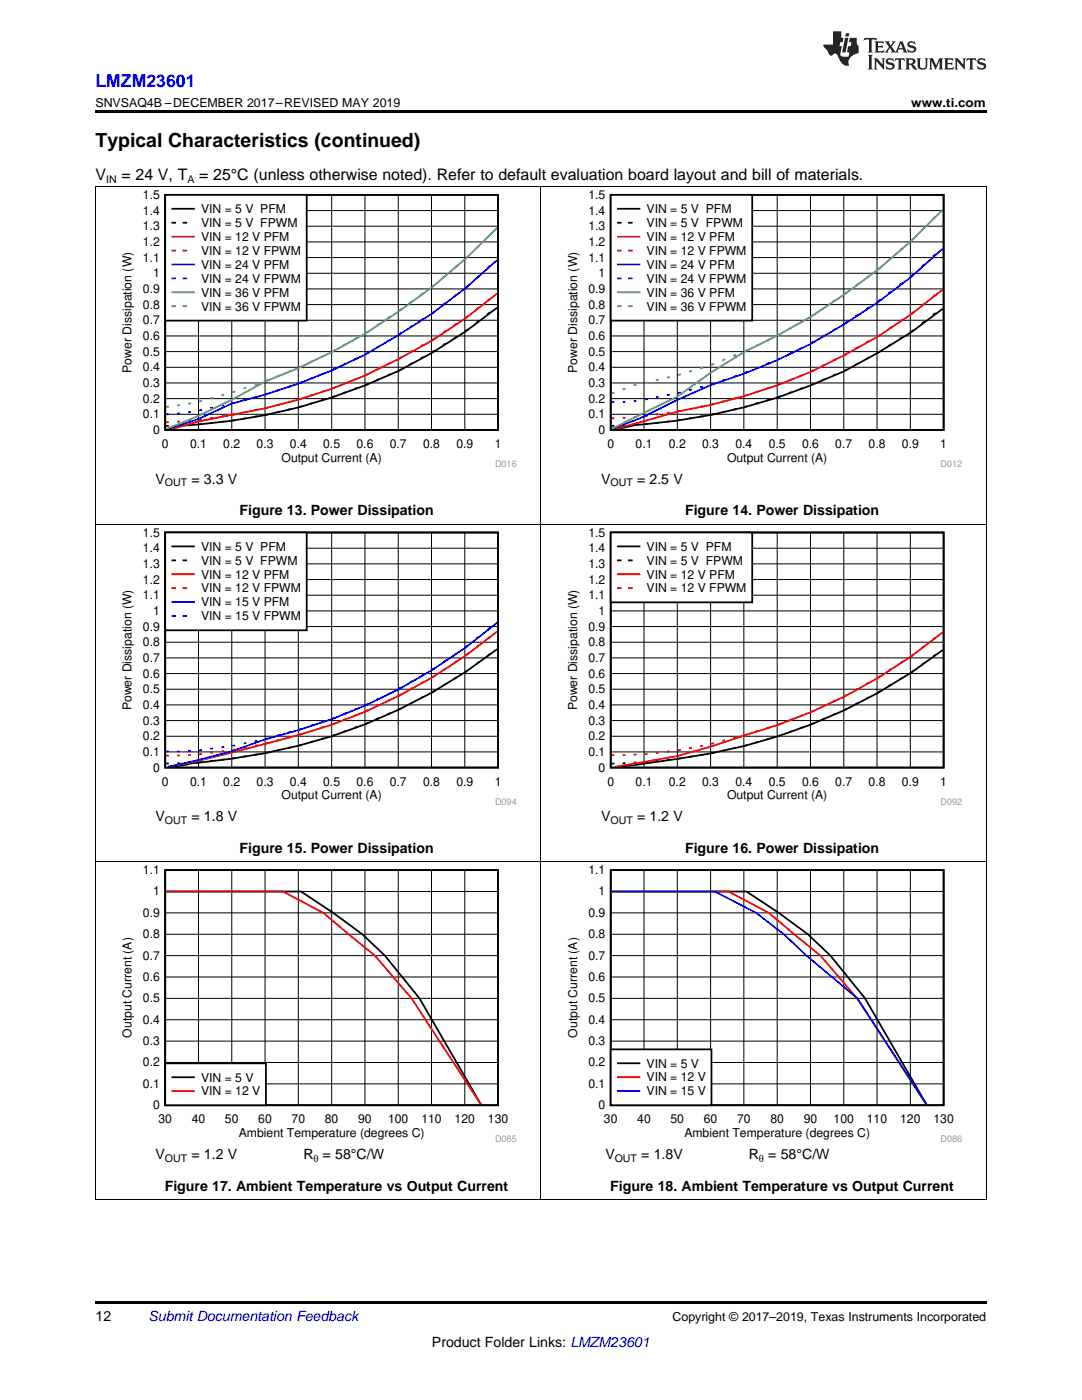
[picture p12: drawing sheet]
<svg xmlns="http://www.w3.org/2000/svg" width="216mm" height="279mm" viewBox="0 0 216 279" stroke-linecap="round" stroke-linejoin="round" font-family="sans-serif">
<defs><g id="words">
<text font-size="3.9" x="19" y="29.3">Typical Characteristics (continued)</text>
<text font-size="3.5" fill="#00f" x="19" y="17.3">LMZM23601</text>
<g font-size="3.2">
<text x="19" y="36">V</text>
<text x="24.2" y="36">= 24 V, T</text>
<text x="39.8" y="36">= 25°C (unless otherwise noted). Refer to default evaluation board layout and bill of materials.</text>
</g>
<g font-size="2.8">
<text x="31" y="96.5">V</text>
<text x="38.2" y="96.5">= 3.3 V</text>
<text x="119.9" y="96.5">V</text>
<text x="127.1" y="96.5">= 2.5 V</text>
<text x="47.8" y="102.9">Figure 13. Power Dissipation</text>
<text x="136.7" y="102.9">Figure 14. Power Dissipation</text>
<text x="31" y="163.9">V</text>
<text x="38.2" y="163.9">= 1.8 V</text>
<text x="119.9" y="163.9">V</text>
<text x="127.1" y="163.9">= 1.2 V</text>
<text x="47.8" y="170.3">Figure 15. Power Dissipation</text>
<text x="136.7" y="170.3">Figure 16. Power Dissipation</text>
<text x="31" y="231.3">V</text>
<text x="38.2" y="231.3">= 1.2 V</text>
<text x="60.5" y="231.3">R = 58°C/W</text>
<text x="120.8" y="231.3">V</text>
<text x="128" y="231.3">= 1.8V</text>
<text x="149.4" y="231.3">R = 58°C/W</text>
<text x="32.9" y="237.6">Figure 17. Ambient Temperature vs Output Current</text>
<text x="121.8" y="237.6">Figure 18. Ambient Temperature vs Output Current</text>
<text x="19" y="263.6">12</text>
<text x="86.2" y="268.9">Product Folder Links: LMZM23601</text>
</g>
<text font-size="2.8" fill="#0000c8" x="29.6" y="263.6">Submit Documentation Feedback</text>
<g font-size="2.5">
<text x="19" y="21.4">SNVSAQ4B –DECEMBER 2017–REVISED MAY 2019</text>
<text x="181.8" y="21.4">www.ti.com</text>
<text x="134.2" y="263.6">Copyright © 2017–2019, Texas Instruments Incorporated</text>
</g>
<g font-size="2.4">
<text x="28.5" y="39.7">1.5</text>
<text x="117.4" y="39.7">1.5</text>
<text x="28.5" y="45.9">1.3</text>
<text x="28.5" y="42.8">1.4</text>
<text x="40.1" y="42.5">VIN = 5 V PFM</text>
<text x="40.1" y="45.3">VIN = 5 V FPWM</text>
<text x="117.4" y="45.9">1.3</text>
<text x="117.4" y="42.8">1.4</text>
<text x="129" y="42.5">VIN = 5 V PFM</text>
<text x="129" y="45.3">VIN = 5 V FPWM</text>
<text x="28.5" y="52.2">1.1</text>
<text x="28.5" y="49.1">1.2</text>
<text x="40.1" y="48.1">VIN = 12 V PFM</text>
<text x="40.1" y="50.9">VIN = 12 V FPWM</text>
<text x="40.1" y="53.6">VIN = 24 V PFM</text>
<text x="117.4" y="52.2">1.1</text>
<text x="117.4" y="49.1">1.2</text>
<text x="129" y="48.1">VIN = 12 V PFM</text>
<text x="129" y="50.9">VIN = 12 V FPWM</text>
<text x="129" y="53.6">VIN = 24 V PFM</text>
<text x="28.5" y="58.5">0.9</text>
<text x="30.5" y="55.3">1</text>
<text x="40.1" y="56.4">VIN = 24 V FPWM</text>
<text x="40.1" y="59.2">VIN = 36 V PFM</text>
<text x="117.4" y="58.5">0.9</text>
<text x="119.4" y="55.3">1</text>
<text x="129" y="56.4">VIN = 24 V FPWM</text>
<text x="129" y="59.2">VIN = 36 V PFM</text>
<text x="28.5" y="64.7">0.7</text>
<text x="28.5" y="61.6">0.8</text>
<text x="40.1" y="62">VIN = 36 V FPWM</text>
<text x="117.4" y="64.7">0.7</text>
<text x="117.4" y="61.6">0.8</text>
<text x="129" y="62">VIN = 36 V FPWM</text>
<text x="28.5" y="71">0.5</text>
<text x="28.5" y="67.8">0.6</text>
<text x="117.4" y="71">0.5</text>
<text x="117.4" y="67.8">0.6</text>
<text x="26.2" y="74.4" transform="rotate(-90 26.2 74.4)">Power Dissipation (W)</text>
<text x="28.5" y="77.2">0.3</text>
<text x="28.5" y="74.1">0.4</text>
<text x="115.1" y="74.4" transform="rotate(-90 115.1 74.4)">Power Dissipation (W)</text>
<text x="117.4" y="77.2">0.3</text>
<text x="117.4" y="74.1">0.4</text>
<text x="28.5" y="83.5">0.1</text>
<text x="28.5" y="80.4">0.2</text>
<text x="117.4" y="83.5">0.1</text>
<text x="117.4" y="80.4">0.2</text>
<text x="30.5" y="86.6">0</text>
<text x="32.3" y="89.4">0</text>
<text x="37.9" y="89.4">0.1</text>
<text x="44.6" y="89.4">0.2</text>
<text x="51.2" y="89.4">0.3</text>
<text x="57.8" y="89.4">0.4</text>
<text x="64.5" y="89.4">0.5</text>
<text x="71.1" y="89.4">0.6</text>
<text x="77.8" y="89.4">0.7</text>
<text x="84.4" y="89.4">0.8</text>
<text x="91.1" y="89.4">0.9</text>
<text x="98.7" y="89.4">1</text>
<text x="119.4" y="86.6">0</text>
<text x="121.2" y="89.4">0</text>
<text x="126.8" y="89.4">0.1</text>
<text x="133.5" y="89.4">0.2</text>
<text x="140.1" y="89.4">0.3</text>
<text x="146.7" y="89.4">0.4</text>
<text x="153.4" y="89.4">0.5</text>
<text x="160" y="89.4">0.6</text>
<text x="166.7" y="89.4">0.7</text>
<text x="173.3" y="89.4">0.8</text>
<text x="180" y="89.4">0.9</text>
<text x="187.6" y="89.4">1</text>
<text x="56.2" y="92.2">Output Current (A)</text>
<text x="145.1" y="92.2">Output Current (A)</text>
<text x="28.5" y="107.1">1.5</text>
<text x="117.4" y="107.1">1.5</text>
<text x="28.5" y="113.3">1.3</text>
<text x="28.5" y="110.2">1.4</text>
<text x="40.1" y="109.9">VIN = 5 V PFM</text>
<text x="40.1" y="112.7">VIN = 5 V FPWM</text>
<text x="117.4" y="113.3">1.3</text>
<text x="117.4" y="110.2">1.4</text>
<text x="129" y="109.9">VIN = 5 V PFM</text>
<text x="129" y="112.7">VIN = 5 V FPWM</text>
<text x="28.5" y="119.6">1.1</text>
<text x="28.5" y="116.5">1.2</text>
<text x="40.1" y="115.5">VIN = 12 V PFM</text>
<text x="40.1" y="118.2">VIN = 12 V FPWM</text>
<text x="117.4" y="119.6">1.1</text>
<text x="117.4" y="116.5">1.2</text>
<text x="129" y="115.5">VIN = 12 V PFM</text>
<text x="129" y="118.2">VIN = 12 V FPWM</text>
<text x="28.5" y="125.8">0.9</text>
<text x="30.5" y="122.7">1</text>
<text x="40.1" y="121">VIN = 15 V PFM</text>
<text x="40.1" y="123.8">VIN = 15 V FPWM</text>
<text x="117.4" y="125.8">0.9</text>
<text x="119.4" y="122.7">1</text>
<text x="28.5" y="129">0.8</text>
<text x="117.4" y="129">0.8</text>
<text x="28.5" y="135.2">0.6</text>
<text x="28.5" y="132.1">0.7</text>
<text x="117.4" y="135.2">0.6</text>
<text x="117.4" y="132.1">0.7</text>
<text x="26.2" y="141.8" transform="rotate(-90 26.2 141.8)">Power Dissipation (W)</text>
<text x="28.5" y="141.5">0.4</text>
<text x="28.5" y="138.3">0.5</text>
<text x="115.1" y="141.8" transform="rotate(-90 115.1 141.8)">Power Dissipation (W)</text>
<text x="117.4" y="141.5">0.4</text>
<text x="117.4" y="138.3">0.5</text>
<text x="28.5" y="147.7">0.2</text>
<text x="28.5" y="144.6">0.3</text>
<text x="117.4" y="147.7">0.2</text>
<text x="117.4" y="144.6">0.3</text>
<text x="28.5" y="150.9">0.1</text>
<text x="30.5" y="154">0</text>
<text x="117.4" y="150.9">0.1</text>
<text x="119.4" y="154">0</text>
<text x="32.3" y="156.8">0</text>
<text x="37.9" y="156.8">0.1</text>
<text x="44.6" y="156.8">0.2</text>
<text x="51.2" y="156.8">0.3</text>
<text x="56.2" y="159.5">Output Current (A)</text>
<text x="57.8" y="156.8">0.4</text>
<text x="64.5" y="156.8">0.5</text>
<text x="71.1" y="156.8">0.6</text>
<text x="77.8" y="156.8">0.7</text>
<text x="84.4" y="156.8">0.8</text>
<text x="91.1" y="156.8">0.9</text>
<text x="98.7" y="156.8">1</text>
<text x="121.2" y="156.8">0</text>
<text x="126.8" y="156.8">0.1</text>
<text x="133.5" y="156.8">0.2</text>
<text x="140.1" y="156.8">0.3</text>
<text x="145.1" y="159.5">Output Current (A)</text>
<text x="146.7" y="156.8">0.4</text>
<text x="153.4" y="156.8">0.5</text>
<text x="160" y="156.8">0.6</text>
<text x="166.7" y="156.8">0.7</text>
<text x="173.3" y="156.8">0.8</text>
<text x="180" y="156.8">0.9</text>
<text x="187.6" y="156.8">1</text>
<text x="28.5" y="174.5">1.1</text>
<text x="30.5" y="178.7">1</text>
<text x="117.4" y="174.5">1.1</text>
<text x="119.4" y="178.7">1</text>
<text x="28.5" y="183">0.9</text>
<text x="117.4" y="183">0.9</text>
<text x="28.5" y="191.5">0.7</text>
<text x="28.5" y="187.2">0.8</text>
<text x="117.4" y="191.5">0.7</text>
<text x="117.4" y="187.2">0.8</text>
<text x="28.5" y="195.8">0.6</text>
<text x="117.4" y="195.8">0.6</text>
<text x="28.5" y="200">0.5</text>
<text x="117.4" y="200">0.5</text>
<text x="26.2" y="207.1" transform="rotate(-90 26.2 207.1)">Output Current (A)</text>
<text x="28.5" y="208.6">0.3</text>
<text x="28.5" y="204.3">0.4</text>
<text x="115.1" y="207.1" transform="rotate(-90 115.1 207.1)">Output Current (A)</text>
<text x="117.4" y="208.6">0.3</text>
<text x="117.4" y="204.3">0.4</text>
<text x="28.5" y="212.8">0.2</text>
<text x="40.1" y="215.8">VIN = 5 V</text>
<text x="117.4" y="212.8">0.2</text>
<text x="129" y="213.1">VIN = 5 V</text>
<text x="129" y="215.8">VIN = 12 V</text>
<text x="28.5" y="217.1">0.1</text>
<text x="30.5" y="221.4">0</text>
<text x="40.1" y="218.6">VIN = 12 V</text>
<text x="117.4" y="217.1">0.1</text>
<text x="119.4" y="221.4">0</text>
<text x="129" y="218.6">VIN = 15 V</text>
<text x="31.6" y="224.1">30</text>
<text x="38.3" y="224.1">40</text>
<text x="44.9" y="224.1">50</text>
<text x="47.7" y="226.9">Ambient Temperature (degrees C)</text>
<text x="51.5" y="224.1">60</text>
<text x="58.2" y="224.1">70</text>
<text x="64.8" y="224.1">80</text>
<text x="71.5" y="224.1">90</text>
<text x="77.4" y="224.1">100</text>
<text x="84.1" y="224.1">110</text>
<text x="90.7" y="224.1">120</text>
<text x="97.4" y="224.1">130</text>
<text x="120.5" y="224.1">30</text>
<text x="127.2" y="224.1">40</text>
<text x="133.8" y="224.1">50</text>
<text x="136.6" y="226.9">Ambient Temperature (degrees C)</text>
<text x="140.4" y="224.1">60</text>
<text x="147.1" y="224.1">70</text>
<text x="153.7" y="224.1">80</text>
<text x="160.4" y="224.1">90</text>
<text x="166.3" y="224.1">100</text>
<text x="173" y="224.1">110</text>
<text x="179.6" y="224.1">120</text>
<text x="186.3" y="224.1">130</text>
</g>
<g font-size="2.1">
<text x="21.2" y="36.6">IN</text>
<text x="37.4" y="36.6">A</text>
<text x="32.9" y="97.1">OUT</text>
<text x="121.8" y="97.1">OUT</text>
<text x="32.9" y="164.5">OUT</text>
<text x="121.8" y="164.5">OUT</text>
<text x="32.9" y="231.8">OUT</text>
<text x="62.5" y="231.8">θ</text>
<text x="122.7" y="231.8">OUT</text>
<text x="151.4" y="231.8">θ</text>
</g>
<g font-size="1.8" fill="#999">
<text x="98.8" y="93.2">D016</text>
<text x="187.7" y="93.2">D012</text>
<text x="98.8" y="160.6">D094</text>
<text x="187.7" y="160.6">D092</text>
<text x="98.8" y="228">D085</text>
<text x="187.7" y="228">D086</text>
</g>
</g></defs>
<path d="M19 259.7h177.8v.5h-177.8z" fill="#000"/>
<g fill="none" stroke="#000" stroke-width=".2">
<path d="M19.1 172v67.4M33 177.9h66.4M39.6 173.6v47M46.2 173.6v47M52.9 173.6v47M59.5 173.6v47M66.2 173.6v47M72.8 173.6v47M79.5 173.6v47M86.1 173.6v47M92.7 173.6v47M107.9 172v67.4"/>
<path d="M196.8 172v67.4M33 199.2h66.4M33 195h66.4M33 190.7h66.4M33 186.5h66.4M33 182.2h66.4M33 216.3h66.4M33 212h66.4M33 207.8h66.4M33 203.5h66.4M19 239.3h177.8"/>
</g>
<path d="M33 173.7h66.4v46.9h-66.4zM33.1 177.9h27l6.4 4.3 5.8 4.3 4.5 4.2 6.9 8.5 12.3 21.2" fill="none" stroke="#000" stroke-width=".35"/>
<path d="M33.1 177.9h23.4l8 4.3 10.3 8.5 7.3 8.5 13.8 21.2" fill="none" stroke="#f00" stroke-width=".35"/>
<path d="M33 212.2h20.1v8.4h-20.1z" fill-rule="evenodd" fill="#fff"/>
<path d="M121.9 173.7h66.4v46.9h-66.4zM122 177.9h27l6.4 4.3 5.8 4.3 4.5 4.2 6.9 8.5 12.3 21.2M33 212.2h20.1v8.4h-20.1zM34.4 215h4.3" fill="none" stroke="#000" stroke-width=".35"/>
<path d="M122 177.9h23.4l8 4.3 10.3 8.5 7.3 8.5 13.8 21.2M34.4 217.8h4.3" fill="none" stroke="#f00" stroke-width=".35"/>
<g fill="none" stroke="#000" stroke-width=".2">
<path d="M121.9 177.9h66.4M128.5 173.6v47M135.1 173.6v47M141.8 173.6v47M148.4 173.6v47M155.1 173.6v47M161.7 173.6v47M168.4 173.6v47M175 173.6v47M181.6 173.6v47M121.9 199.2h66.4M121.9 195h66.4"/>
<path d="M121.9 190.7h66.4M121.9 186.5h66.4M121.9 182.2h66.4M121.9 216.3h66.4M121.9 212h66.4M121.9 207.8h66.4M121.9 203.5h66.4"/>
</g>
<path d="M122 177.9h20.7l8.2 4.3 5.5 4.3 4.5 4.2 10.2 8.5 13.7 21.2" fill="none" stroke="#00f" stroke-width=".35"/>
<path d="M121.9 209.4h20.1v11.2h-20.1z" fill-rule="evenodd" fill="#fff"/>
<g fill="none" stroke="#000" stroke-width=".35">
<path d="M33 106.3h66.4v46.9h-66.4zM84.5 139l-.5 .3M86.7 137.8l-.5 .4M88.9 136.5l-.5 .3M91.2 135.1l-.6 .4M93.4 133.7l-.6 .4M95.6 132.1l-.6 .4M97.8 130.5l-.6 .4M99.2 129.5a109.2 109.2 0 0 1-53 21.9l-7.9 .9-4 .7M33.1 152.4h.6M35.9 152.3h-.6M38.1 152.2h-.5"/>
<path d="M40.3 152.1h-.5M42.5 151.8l-.5 .1M44.7 151.6h-.5M46.9 151.3l-.5 .1M49.2 150.9l-.6 .1M51.4 150.6h-.6M53.6 150.1l-.6 .2M55.8 149.6l-.6 .2M58 149.2l-.6 .1M60.2 148.6l-.5 .2M62.4 148l-.5 .1M64.6 147.3l-.5 .2"/>
<path d="M66.8 146.7l-.5 .1M69 145.9l-.5 .2M71.3 145.1l-.6 .2M73.5 144.2l-.6 .3M75.7 143.3l-.6 .2M77.9 142.3l-.6 .3M80.1 141.3l-.5 .3M82.3 140.2l-.5 .3M121.9 209.4h20.1v11.2h-20.1zM123.3 212.2h4.3"/>
</g>
<g fill="none" stroke="#f00" stroke-width=".35">
<path d="M77.9 139.6l-.6 .3M80.1 138.6l-.5 .3M82.3 137.3l-.5 .3M84.5 136.1l-.5 .3M86.7 134.8l-.5 .4M88.9 133.4l-.5 .3M91.2 131.9l-.6 .4M93.4 130.4l-.6 .5M95.6 128.7l-.6 .5M97.8 127.1l-.6 .4M99.2 126a111 111 0 0 1-46.3 22.5 183 183 0 0 1-19.2 4.5M33.1 150.8h.6"/>
<path d="M35.9 150.8h-.6M38.1 150.7h-.5M40.3 150.5h-.5M42.5 150.2h-.5M44.7 149.9l-.5 .1M46.9 149.6l-.5 .1M49.2 149.2l-.6 .1M51.4 148.7l-.6 .1M53.6 148.3l-.6 .1M55.8 147.7l-.6 .1M58 147.1l-.6 .1M60.2 146.5l-.5 .1"/>
<path d="M62.4 145.8l-.5 .1M64.6 145.1l-.5 .2M66.8 144.3l-.5 .3M69 143.5l-.5 .2M71.3 142.6l-.6 .2M73.5 141.7l-.6 .3M75.7 140.7l-.6 .2M123.3 215h4.3"/>
</g>
<g fill="none" stroke="#00f" stroke-width=".35">
<path d="M75.7 139.4l-.6 .3M77.9 138.3l-.6 .3M80.1 137.2l-.5 .3M82.3 135.9l-.5 .3M84.5 134.6l-.5 .4M86.7 133.3l-.5 .4M88.9 131.8l-.5 .4M91.2 130.3l-.6 .4M93.4 128.8l-.6 .4M95.6 127l-.6 .5M97.8 125.3l-.6 .4M99.2 124.3a110.6 110.6 0 0 1-46.3 23.3l-6.7 2.4-12.6 3"/>
<path d="M33.1 150h.6M35.9 150h-.6M38.1 149.9h-.5M40.3 149.7h-.5M42.5 149.4h-.5M44.7 149.1l-.5 .1M46.9 148.7l-.5 .2M49.2 148.3l-.6 .1M51.4 147.8l-.6 .1M53.6 147.3l-.6 .2M55.8 146.7l-.6 .1M58 146.1l-.6 .1"/>
<path d="M60.2 145.4l-.5 .2M62.4 144.7l-.5 .2M64.6 144l-.5 .2M66.8 143.2l-.5 .2M69 142.3l-.5 .2M71.3 141.4l-.6 .2M73.5 140.5l-.6 .3M123.3 217.8h4.3"/>
</g>
<g fill="none" stroke="#000" stroke-width=".2">
<path d="M19.1 104.6v67.4M33 118.8h66.4M33 115.7h66.4M33 112.5h66.4M33 109.4h66.4M39.6 106.3v46.9M46.2 106.3v46.9M52.9 106.3v46.9M59.5 106.3v46.9M66.2 106.3v46.9M72.8 106.3v46.9M79.5 106.3v46.9"/>
<path d="M86.1 106.3v46.9M92.7 106.3v46.9M107.9 104.6v67.4M196.8 104.6v67.4M33 137.6h66.4M33 134.4h66.4M33 131.3h66.4M33 128.2h66.4M33 125h66.4M33 121.9h66.4M33 150.1h66.4M33 146.9h66.4"/>
<path d="M33 143.8h66.4M33 140.7h66.4M19 172h177.8"/>
</g>
<path d="M33 106.3h28.2v19.5h-28.2z" fill-rule="evenodd" fill="#fff"/>
<g fill="none" stroke="#000" stroke-width=".35">
<path d="M33 106.3h28.2v19.5h-28.2zM34.4 109h4.3M34.4 111.8h.5M36.6 111.8h.6M121.9 106.3h66.4v46.9h-66.4zM173.4 139.1l-.5 .3M175.6 137.9l-.5 .4M177.8 136.6l-.5 .3M180.1 135.3l-.6 .3M182.3 133.9l-.6 .3M184.5 132.3l-.6 .4M186.7 130.7l-.6 .4"/>
<path d="M188.1 129.7a110.2 110.2 0 0 1-53 21.8l-11.7 1.5M122.6 152.4h-.6M124.8 152.3h-.6M127 152.2h-.5M129.2 152.1h-.5M131.4 151.8l-.5 .1M133.6 151.6l-.5 .1M135.8 151.3l-.5 .1M138.1 151l-.6 .1M140.3 150.6l-.6 .1M142.5 150.2l-.6 .1M144.7 149.7l-.6 .1"/>
<path d="M146.9 149.2l-.6 .1M149.1 148.7l-.5 .2M151.3 148.1l-.5 .1M153.5 147.4l-.5 .2M155.7 146.7l-.5 .2M157.9 145.9l-.5 .2M160.2 145.2l-.6 .2M162.4 144.3l-.6 .3M164.6 143.4l-.6 .2M166.8 142.4l-.6 .3M169 141.4l-.5 .3M171.2 140.3l-.5 .3"/>
</g>
<g fill="none" stroke="#f00" stroke-width=".35">
<path d="M34.4 114.6h4.3M34.4 117.4h.5M36.6 117.4h.6M166.8 139.7l-.6 .3M169 138.7l-.5 .3M171.2 137.4l-.5 .3M173.4 136.2l-.5 .3M175.6 134.9l-.5 .4M177.8 133.5l-.5 .4M180.1 132.1l-.6 .3M182.3 130.6l-.6 .4M184.5 128.9l-.6 .4"/>
<path d="M186.7 127.2l-.6 .4M188.1 126.2a107.7 107.7 0 0 1-39.5 20.6l-6.8 2.2-6.7 1.9-12.4 2.1M122 150.7h.6M124.8 150.7h-.6M127 150.6h-.5M129.2 150.5h-.5M131.4 150.2l-.5 .1M133.6 150h-.5M135.8 149.6l-.5 .2M138.1 149.2l-.6 .1M140.3 148.8l-.6 .1M142.5 148.3l-.6 .2"/>
<path d="M144.7 147.7l-.6 .2M146.9 147.2l-.6 .1M149.1 146.6l-.5 .1M151.3 145.9l-.5 .1M153.5 145.2l-.5 .1M155.7 144.4l-.5 .2M157.9 143.6l-.5 .2M160.2 142.7l-.6 .2M162.4 141.8l-.6 .3M164.6 140.8l-.6 .3"/>
</g>
<path d="M34.4 120.2h4.3M34.4 122.9h.5M36.6 122.9h.6" fill="none" stroke="#00f" stroke-width=".35"/>
<g fill="none" stroke="#000" stroke-width=".2">
<path d="M121.9 118.8h66.4M121.9 115.7h66.4M121.9 112.5h66.4M121.9 109.4h66.4M128.5 106.3v46.9M135.1 106.3v46.9M141.8 106.3v46.9M148.4 106.3v46.9M155.1 106.3v46.9M161.7 106.3v46.9M168.4 106.3v46.9M175 106.3v46.9"/>
<path d="M181.6 106.3v46.9M121.9 137.6h66.4M121.9 134.4h66.4M121.9 131.3h66.4M121.9 128.2h66.4M121.9 125h66.4M121.9 121.9h66.4M121.9 150.1h66.4M121.9 146.9h66.4M121.9 143.8h66.4M121.9 140.7h66.4"/>
</g>
<path d="M121.9 106.3h28.2v13.9h-28.2z" fill-rule="evenodd" fill="#fff"/>
<path d="M121.9 106.3h28.2v13.9h-28.2zM123.3 109h4.3M123.3 111.8h.5M125.5 111.8h.6" fill="none" stroke="#000" stroke-width=".35"/>
<path d="M123.3 114.6h4.3M123.3 117.4h.5M125.5 117.4h.6" fill="none" stroke="#f00" stroke-width=".35"/>
<path d="M19.1 37.2v67.4M107.9 37.2v67.4M196.8 37.2v67.4M19 104.6h177.8" fill="none" stroke="#000" stroke-width=".2"/>
<path d="M23.9 37.9h79.2v55.4h-79.2z" fill-rule="evenodd" fill="#fff"/>
<g fill="none" stroke="#000" stroke-width=".35">
<path d="M33 38.9h66.4v46.9h-66.4zM64.6 79.8l-.5 .1M66.8 79.1l-.5 .2M69 78.2l-.5 .3M71.3 77.4l-.6 .2M73.5 76.6l-.6 .2M75.7 75.6l-.6 .3M77.9 74.7l-.6 .2M80.1 73.7l-.5 .3M82.3 72.4l-.5 .4M84.5 71.2l-.5 .3M86.7 69.9l-.5 .4"/>
<path d="M88.9 68.5l-.5 .4M91.2 67.2l-.6 .3M93.4 65.7l-.6 .4M95.6 64l-.6 .4M97.8 62.3l-.6 .4M99.2 61.4a101.2 101.2 0 0 1-39.6 19.9 119.4 119.4 0 0 1-23.4 3.7l-2.2 .6M33.7 85h-.6M35.9 84.9h-.6M38.1 84.8h-.5M40.3 84.6l-.5 .1M42.5 84.4h-.5M44.7 84.1l-.5 .1"/>
<path d="M46.9 83.8l-.5 .1M49.2 83.5l-.6 .1M51.4 83.1l-.6 .1M53.6 82.7l-.6 .1M55.8 82.1l-.6 .2M58 81.6l-.6 .2M60.2 81.1l-.5 .1M62.4 80.4l-.5 .2"/>
</g>
<g fill="none" stroke="#000" stroke-width=".2">
<path d="M39.6 38.9v46.9M46.2 38.9v46.9M52.9 38.9v46.9M59.5 38.9v46.9M66.2 38.9v46.9M72.8 38.9v46.9M79.5 38.9v46.9M86.1 38.9v46.9M92.7 38.9v46.9M33 57.7h66.4M33 54.5h66.4M33 51.4h66.4"/>
<path d="M33 48.3h66.4M33 45.1h66.4M33 42h66.4M33 79.6h66.4M33 76.4h66.4M33 73.3h66.4M33 70.2h66.4M33 67h66.4M33 63.9h66.4M33 60.8h66.4M33 82.7h66.4"/>
</g>
<g fill="none" stroke="#f00" stroke-width=".35">
<path d="M97.8 59.6l-.6 .5M99.2 58.6a109.6 109.6 0 0 1-53 24.2l-6.6 1.3-3.4 1-2.5 .5M60.2 79.5l-.5 .2M62.4 78.8l-.5 .2M64.6 78.1l-.5 .2M66.8 77.3l-.5 .2M69 76.4l-.5 .2M71.3 75.5l-.6 .3M73.5 74.6l-.6 .3M75.7 73.5l-.6 .3M77.9 72.4l-.6 .3M80.1 71.3l-.5 .3"/>
<path d="M82.3 70l-.5 .3M84.5 68.8l-.5 .3M86.7 67.5l-.5 .4M88.9 66.1l-.5 .3M91.2 64.6l-.6 .3M93.4 63.1l-.6 .4M95.6 61.4l-.6 .4M33.7 84.3h-.6M35.9 84.1l-.6 .1M38.1 83.9l-.5 .1M40.3 83.7h-.5M42.5 83.3l-.5 .1"/>
<path d="M44.7 83l-.5 .1M46.9 82.7l-.5 .1M49.2 82.2l-.6 .1M51.4 81.8l-.6 .1M53.6 81.3l-.6 .1M55.8 80.7l-.6 .2M58 80.2l-.6 .1"/>
</g>
<g fill="none" stroke="#00f" stroke-width=".35">
<path d="M91.2 58.8l-.6 .4M93.4 57l-.6 .5M95.6 55l-.6 .5M97.8 53.1l-.6 .5M99.2 51.9l-6.3 5.6-6.6 5-6.7 4.3a108.1 108.1 0 0 1-33.4 13.8 60.7 60.7 0 0 1-11.6 4.7l-1.2 .3M49.2 79.8l-.6 .1M51.4 79.2l-.6 .1M53.6 78.5l-.6 .2M55.8 77.8l-.6 .2M58 77.1l-.6 .1M60.2 76.3l-.5 .2M62.4 75.4l-.5 .2"/>
<path d="M64.6 74.5l-.5 .2M66.8 73.6l-.5 .2M69 72.5l-.5 .3M71.3 71.5l-.6 .2M73.5 70.4l-.6 .3M75.7 69.1l-.6 .3M77.9 67.8l-.6 .3M80.1 66.4l-.5 .4M82.3 65l-.5 .4M84.5 63.6l-.5 .3M86.7 62.1l-.5 .4M88.9 60.4l-.5 .4"/>
<path d="M33.7 82.7h-.6M35.9 82.5h-.6M38.1 82.2l-.5 .1M40.3 81.8l-.5 .1M42.5 81.3l-.5 .1M44.7 80.9l-.5 .1M46.9 80.4l-.5 .1"/>
</g>
<g fill="none" stroke="#396" stroke-width=".35">
<path d="M84.5 58.5l-.5 .4M86.7 56.8l-.5 .5M88.9 54.9l-.5 .5M91.2 53.1l-.6 .5M93.4 51.2l-.6 .5M95.6 49l-.6 .5M97.8 46.9l-.6 .5M99.2 45.5a126.3 126.3 0 0 1-33 24.8l-6.6 3.2-6.7 2.6a147.7 147.7 0 0 1-19.4 9.4l-.2 .1M40.3 80l-.5 .1M42.5 79.4l-.5 .1M44.7 78.8l-.5 .1M46.9 78.1l-.5 .2"/>
<path d="M49.2 77.4l-.6 .1M51.4 76.6l-.6 .2M53.6 75.8l-.6 .2M55.8 74.9l-.6 .2M58 74l-.6 .2M60.2 73.1l-.5 .2M62.4 72l-.5 .3M64.6 71l-.5 .2M66.8 69.9l-.5 .3M69 68.7l-.5 .3M71.3 67.4l-.6 .3M73.5 66.1l-.6 .4"/>
<path d="M75.7 64.6l-.6 .4M77.9 63.2l-.6 .3M80.1 61.6l-.5 .5M82.3 60.1l-.5 .4M33.2 85.6h.1M33.7 81.2h-.6M35.9 80.8l-.6 .1M38.1 80.5l-.5 .1"/>
</g>
<path d="M33 38.9h28.2v25.1h-28.2z" fill-rule="evenodd" fill="#fff"/>
<path d="M33 38.9h28.2v25.1h-28.2zM34.4 41.7h4.3M34.4 44.5h.5M36.6 44.5h.6" fill="none" stroke="#000" stroke-width=".35"/>
<path d="M34.4 47.2h4.3M34.4 50h.5M36.6 50h.6" fill="none" stroke="#f00" stroke-width=".35"/>
<path d="M34.4 52.8h4.3M34.4 55.6h.5M36.6 55.6h.6" fill="none" stroke="#00f" stroke-width=".35"/>
<path d="M34.4 58.3h4.3M34.4 61.1h.5M36.6 61.1h.6" fill="none" stroke="#396" stroke-width=".35"/>
<path d="M112.8 37.9h79.2v55.4h-79.2z" fill-rule="evenodd" fill="#fff"/>
<g fill="none" stroke="#000" stroke-width=".35">
<path d="M121.9 38.9h66.4v46.9h-66.4zM153.5 79.8l-.5 .1M155.7 79.1l-.5 .1M157.9 78.2l-.5 .2M160.2 77.4l-.6 .2M162.4 76.6l-.6 .2M164.6 75.7l-.6 .2M166.8 74.7l-.6 .2M169 73.7l-.5 .3M171.2 72.5l-.5 .3M173.4 71.3l-.5 .3M175.6 70.1l-.5 .3"/>
<path d="M177.8 68.7l-.5 .3M180.1 67.3l-.6 .3M182.3 65.9l-.6 .4M184.5 64.2l-.6 .4M186.7 62.4l-.6 .5M188.1 61.6l-6.3 4.7-6.6 4.1-6.7 3.7a117 117 0 0 1-41.7 10.7l-3.7 .8M122 85h.6M124.8 84.9h-.6M127 84.8h-.5M129.2 84.6l-.5 .1M131.4 84.3l-.5 .1M133.6 84.1l-.5 .1"/>
<path d="M135.8 83.8l-.5 .1M138.1 83.4l-.6 .1M140.3 83.1l-.6 .1M142.5 82.6l-.6 .2M144.7 82.1l-.6 .2M146.9 81.6l-.6 .1M149.1 81.1l-.5 .1M151.3 80.4l-.5 .2"/>
</g>
<g fill="none" stroke="#000" stroke-width=".2">
<path d="M128.5 38.9v46.9M135.1 38.9v46.9M141.8 38.9v46.9M148.4 38.9v46.9M155.1 38.9v46.9M161.7 38.9v46.9M168.4 38.9v46.9M175 38.9v46.9M181.6 38.9v46.9M121.9 57.7h66.4M121.9 54.5h66.4M121.9 51.4h66.4"/>
<path d="M121.9 48.3h66.4M121.9 45.1h66.4M121.9 42h66.4M121.9 79.6h66.4M121.9 76.4h66.4M121.9 73.3h66.4M121.9 70.2h66.4M121.9 67h66.4M121.9 63.9h66.4M121.9 60.8h66.4M121.9 82.7h66.4"/>
</g>
<g fill="none" stroke="#f00" stroke-width=".35">
<path d="M186.7 58.8l-.6 .4M188.1 57.8a110 110 0 0 1-53 24.3l-12.6 3.5M146.9 79.4l-.6 .2M149.1 78.8l-.5 .2M151.3 78.1l-.5 .2M153.5 77.4l-.5 .1M155.7 76.6l-.5 .2M157.9 75.7l-.5 .2M160.2 74.8l-.6 .2M162.4 73.9l-.6 .3M164.6 72.8l-.6 .2M166.8 71.7l-.6 .2"/>
<path d="M169 70.5l-.5 .3M171.2 69.3l-.5 .3M173.4 68.1l-.5 .3M175.6 66.8l-.5 .3M177.8 65.3l-.5 .4M180.1 63.8l-.6 .4M182.3 62.3l-.6 .4M184.5 60.6l-.6 .4M122 83.5h.6M124.8 83.4h-.6M127 83.2l-.5 .1M129.2 83l-.5 .1"/>
<path d="M131.4 82.7h-.5M133.6 82.3l-.5 .1M135.8 82l-.5 .1M138.1 81.5l-.6 .1M140.3 81.1l-.6 .1M142.5 80.6l-.6 .1M144.7 80l-.6 .2"/>
</g>
<g fill="none" stroke="#00f" stroke-width=".35">
<path d="M175.6 59.8l-.5 .4M177.8 58.1l-.5 .5M180.1 56.4l-.6 .5M182.3 54.7l-.6 .5M184.5 52.7l-.6 .5M186.7 50.7l-.6 .5M188.1 49.6a119.3 119.3 0 0 1-46.3 27.3l-6.7 2.9a73.8 73.8 0 0 1-11.6 5.3l-1.4 .5M127 80h-.5M129.2 79.6l-.5 .1M131.4 79.2l-.5 .1M133.6 78.8l-.5 .1M135.8 78.3l-.5 .1"/>
<path d="M138.1 77.7l-.6 .2M140.3 77.1l-.6 .2M142.5 76.5l-.6 .2M144.7 75.8l-.6 .2M146.9 75l-.6 .2M149.1 74.2l-.5 .2M151.3 73.3l-.5 .2M153.5 72.4l-.5 .2M155.7 71.5l-.5 .2M157.9 70.4l-.5 .3M160.2 69.3l-.6 .3M162.4 68.2l-.6 .3"/>
<path d="M164.6 66.9l-.6 .3M166.8 65.6l-.6 .3M169 64.3l-.5 .3M171.2 62.8l-.5 .4M173.4 61.3l-.5 .4M122 80.2h.6M124.8 80.2h-.6"/>
</g>
<g fill="none" stroke="#396" stroke-width=".35">
<path d="M166.8 59.8l-.6 .4M169 58.3l-.5 .4M171.2 56.7l-.5 .4M173.4 55.1l-.5 .4M175.6 53.4l-.5 .5M177.8 51.5l-.5 .5M180.1 49.6l-.6 .4M182.3 47.6l-.6 .5M184.5 45.4l-.6 .6M186.7 43.2l-.6 .6M188.1 41.9a129.5 129.5 0 0 1-39.6 28.4l-6.7 4.1-6.7 4.8-13.1 6.4M122.6 78.3l-.6 .2"/>
<path d="M124.8 77.5l-.6 .2M127 76.8l-.5 .1M129.2 76.3l-.5 .2M131.4 75.8l-.5 .1M133.6 75.3l-.5 .1M135.8 74.7l-.5 .1M138.1 74l-.6 .2M140.3 73.3l-.6 .2M142.5 72.6l-.6 .2M144.7 71.7l-.6 .2M146.9 70.8l-.6 .2M149.1 69.9l-.5 .2"/>
<path d="M151.3 68.8l-.5 .3M153.5 67.7l-.5 .3M155.7 66.6l-.5 .3M157.9 65.4l-.5 .3M160.2 64.1l-.6 .3M162.4 62.8l-.6 .4M164.6 61.3l-.6 .4"/>
</g>
<path d="M121.9 38.9h28.2v25.1h-28.2z" fill-rule="evenodd" fill="#fff"/>
<path d="M121.9 38.9h28.2v25.1h-28.2zM123.3 41.7h4.3M123.3 44.5h.5M125.5 44.5h.6" fill="none" stroke="#000" stroke-width=".35"/>
<path d="M123.3 47.2h4.3M123.3 50h.5M125.5 50h.6" fill="none" stroke="#f00" stroke-width=".35"/>
<path d="M123.3 52.8h4.3M123.3 55.6h.5M125.5 55.6h.6" fill="none" stroke="#00f" stroke-width=".35"/>
<path d="M123.3 58.3h4.3M123.3 61.1h.5M125.5 61.1h.6" fill="none" stroke="#396" stroke-width=".35"/>
<path d="M19 37.2h177.8" fill="none" stroke="#000" stroke-width=".2"/>
<path d="M19 22h177.8v.5h-177.8z" fill="#000"/>
<g fill="#231f20">
<path d="M172.5 7.6l-.1 .5 .4-.2h.6v.1v2.1l-.2 .4h.9l-.2-.4v-2.1l.1-.1h.5l.5 .2-.2-.5zM174.5 8.3l.2 .3v1.5l-.2 .4h1.8l.2-.6a1.04 1.04 0 0 1-1.3 .2v-.7h.6l.3 .2v-.6l-.3 .2h-.6v-.6l.8-.1 .4 .3-.2-.5zM176.5 8.3l.9 1.1-.9 1.1h.8l-.2-.2 .4-.7 .5 .7-.2 .2h1.5l-.2-.2 .2-.4h.9l.1 .4-.2 .2h1l-.3-.3-.7-1.9h-.5l-.9 2-.8-1 .9-1h-.8l.1 .3-.4 .5-.3-.6 .1-.2zM179.7 8.6l.4 1h-.7zM181.3 8.4a.63 .63 0 0 0-.2 .7 .63 .63 0 0 0 .6 .4l.6 .2 .1 .2a.75 .75 0 0 1-.7 .4 .75 .75 0 0 1-.6-.5l.1 .7 .1-.1a1.11 1.11 0 0 0 1.5-.6 1.13 1.13 0 0 0-1.2-.8l-.1-.4a1.04 1.04 0 0 1 1.2 .2l-.2-.5-.2 .1-.4-.2zM173.2 10.9l.2 .4v2.2l-.2 .4h1l-.3-.4v-2.2l.3-.4zM174.3 11.6l.3 .4v1.5l-.3 .4h.8l-.2-.4v-1.3l1.5 1.7v-1.9l.2-.4h-.7l.2 .4v.9l-1.1-1.3zM177 11.8a.62 .62 0 0 0-.2 .7 .62 .62 0 0 0 .6 .4l.6 .1 .1 .3a.76 .76 0 0 1-.7 .3 .76 .76 0 0 1-.7-.4l.2 .7 .1-.1a1.11 1.11 0 0 0 1.5-.6 1.13 1.13 0 0 0-1.2-.8l-.1-.4a1.04 1.04 0 0 1 1.2 .2l-.2-.6-.2 .1-.5-.1zM178.7 11.6l-.2 .6a.61 .61 0 0 1 .8-.3v1.6l-.2 .4h.9l-.2-.4v-1.6a.63 .63 0 0 1 .7 .3l-.1-.6zM180.6 11.6l.3 .4v1.5l-.3 .4h1l-.2-.2-.1-.8 .6 .2a.76 .76 0 0 0 1.2 .7l-1-1a.58 .58 0 0 0 .6-.5 .58 .58 0 0 0-.5-.6zM181.4 11.9h.1a.45 .45 0 0 1 .5 .1 .45 .45 0 0 1 .1 .5l-.8 .2zM182.9 11.6l.2 .2a2.17 2.17 0 0 0 .3 1.9 .99 .99 0 0 0 1.6-.6v-1.1l.2-.4h-.7l.2 .2a1.92 1.92 0 0 1-.2 1.8 .6 .6 0 0 1-.9-.5v-1.1l.2-.4zM185.4 11.6l.2 .4v1.5l-.2 .4h.7l-.2-.4v-1.4l.8 1.8 .8-1.8v1.4l-.2 .4h.9l-.2-.4v-1.5l.2-.4h-.8l-.6 1.5-.6-1.5zM188.4 11.6l.2 .4v1.5l-.2 .4h1.8l.1-.6a1.04 1.04 0 0 1-1.2 .1v-.6h.5l.4 .2v-.6l-.4 .2h-.5v-.7h.8l.3 .3-.1-.6zM190.5 11.6l.2 .4v1.5l-.2 .4h.7l-.2-.4v-1.3l1.5 1.7v-1.9l.2-.4h-.7l.2 .4v.9l-1.1-1.3zM192.9 11.6l-.1 .6a.61 .61 0 0 1 .7-.3l.1 1.6-.3 .4h1l-.3-.4 .1-1.6a.63 .63 0 0 1 .7 .3l-.1-.6zM195.2 11.8a.62 .62 0 0 0-.2 .7 .62 .62 0 0 0 .6 .4l.6 .1 .1 .3a.76 .76 0 0 1-.7 .3 .76 .76 0 0 1-.6-.4l.1 .7 .1-.1a1.11 1.11 0 0 0 1.6-.6 1.13 1.13 0 0 0-1.3-.8l-.1-.4a1.04 1.04 0 0 1 1.2 .2l-.1-.6-.2 .1-.5-.1z"/>
<path d="M166.2 6.3v2.6h-1.9v.4l.8 .9a.91 .91 0 0 0 1 .8 .56 .56 0 0 1 .5-.3 .56 .56 0 0 1 .5 .3l.4 .8a1.53 1.53 0 0 0 1.9 1.2 1.54 1.54 0 0 1 1-2.1l.9-.3v-1.4a1.52 1.52 0 0 1-.4-1.6h-1.3l-.2 .8h.5l-.2 .8h-.5l-.1 1v.2l.4 .1-.2 .8a1.93 1.93 0 0 1-1.6-.3l.3-1.8h-.5l.2-.8h.4l.2-.8h-.4v-1.3zM168.6 7.6l-.6 2.9h.7l.6-2.9zM168.8 6.6l-.1 .7h.6l.2-.7z"/>
</g>
<use href="#words"/>
</svg>
